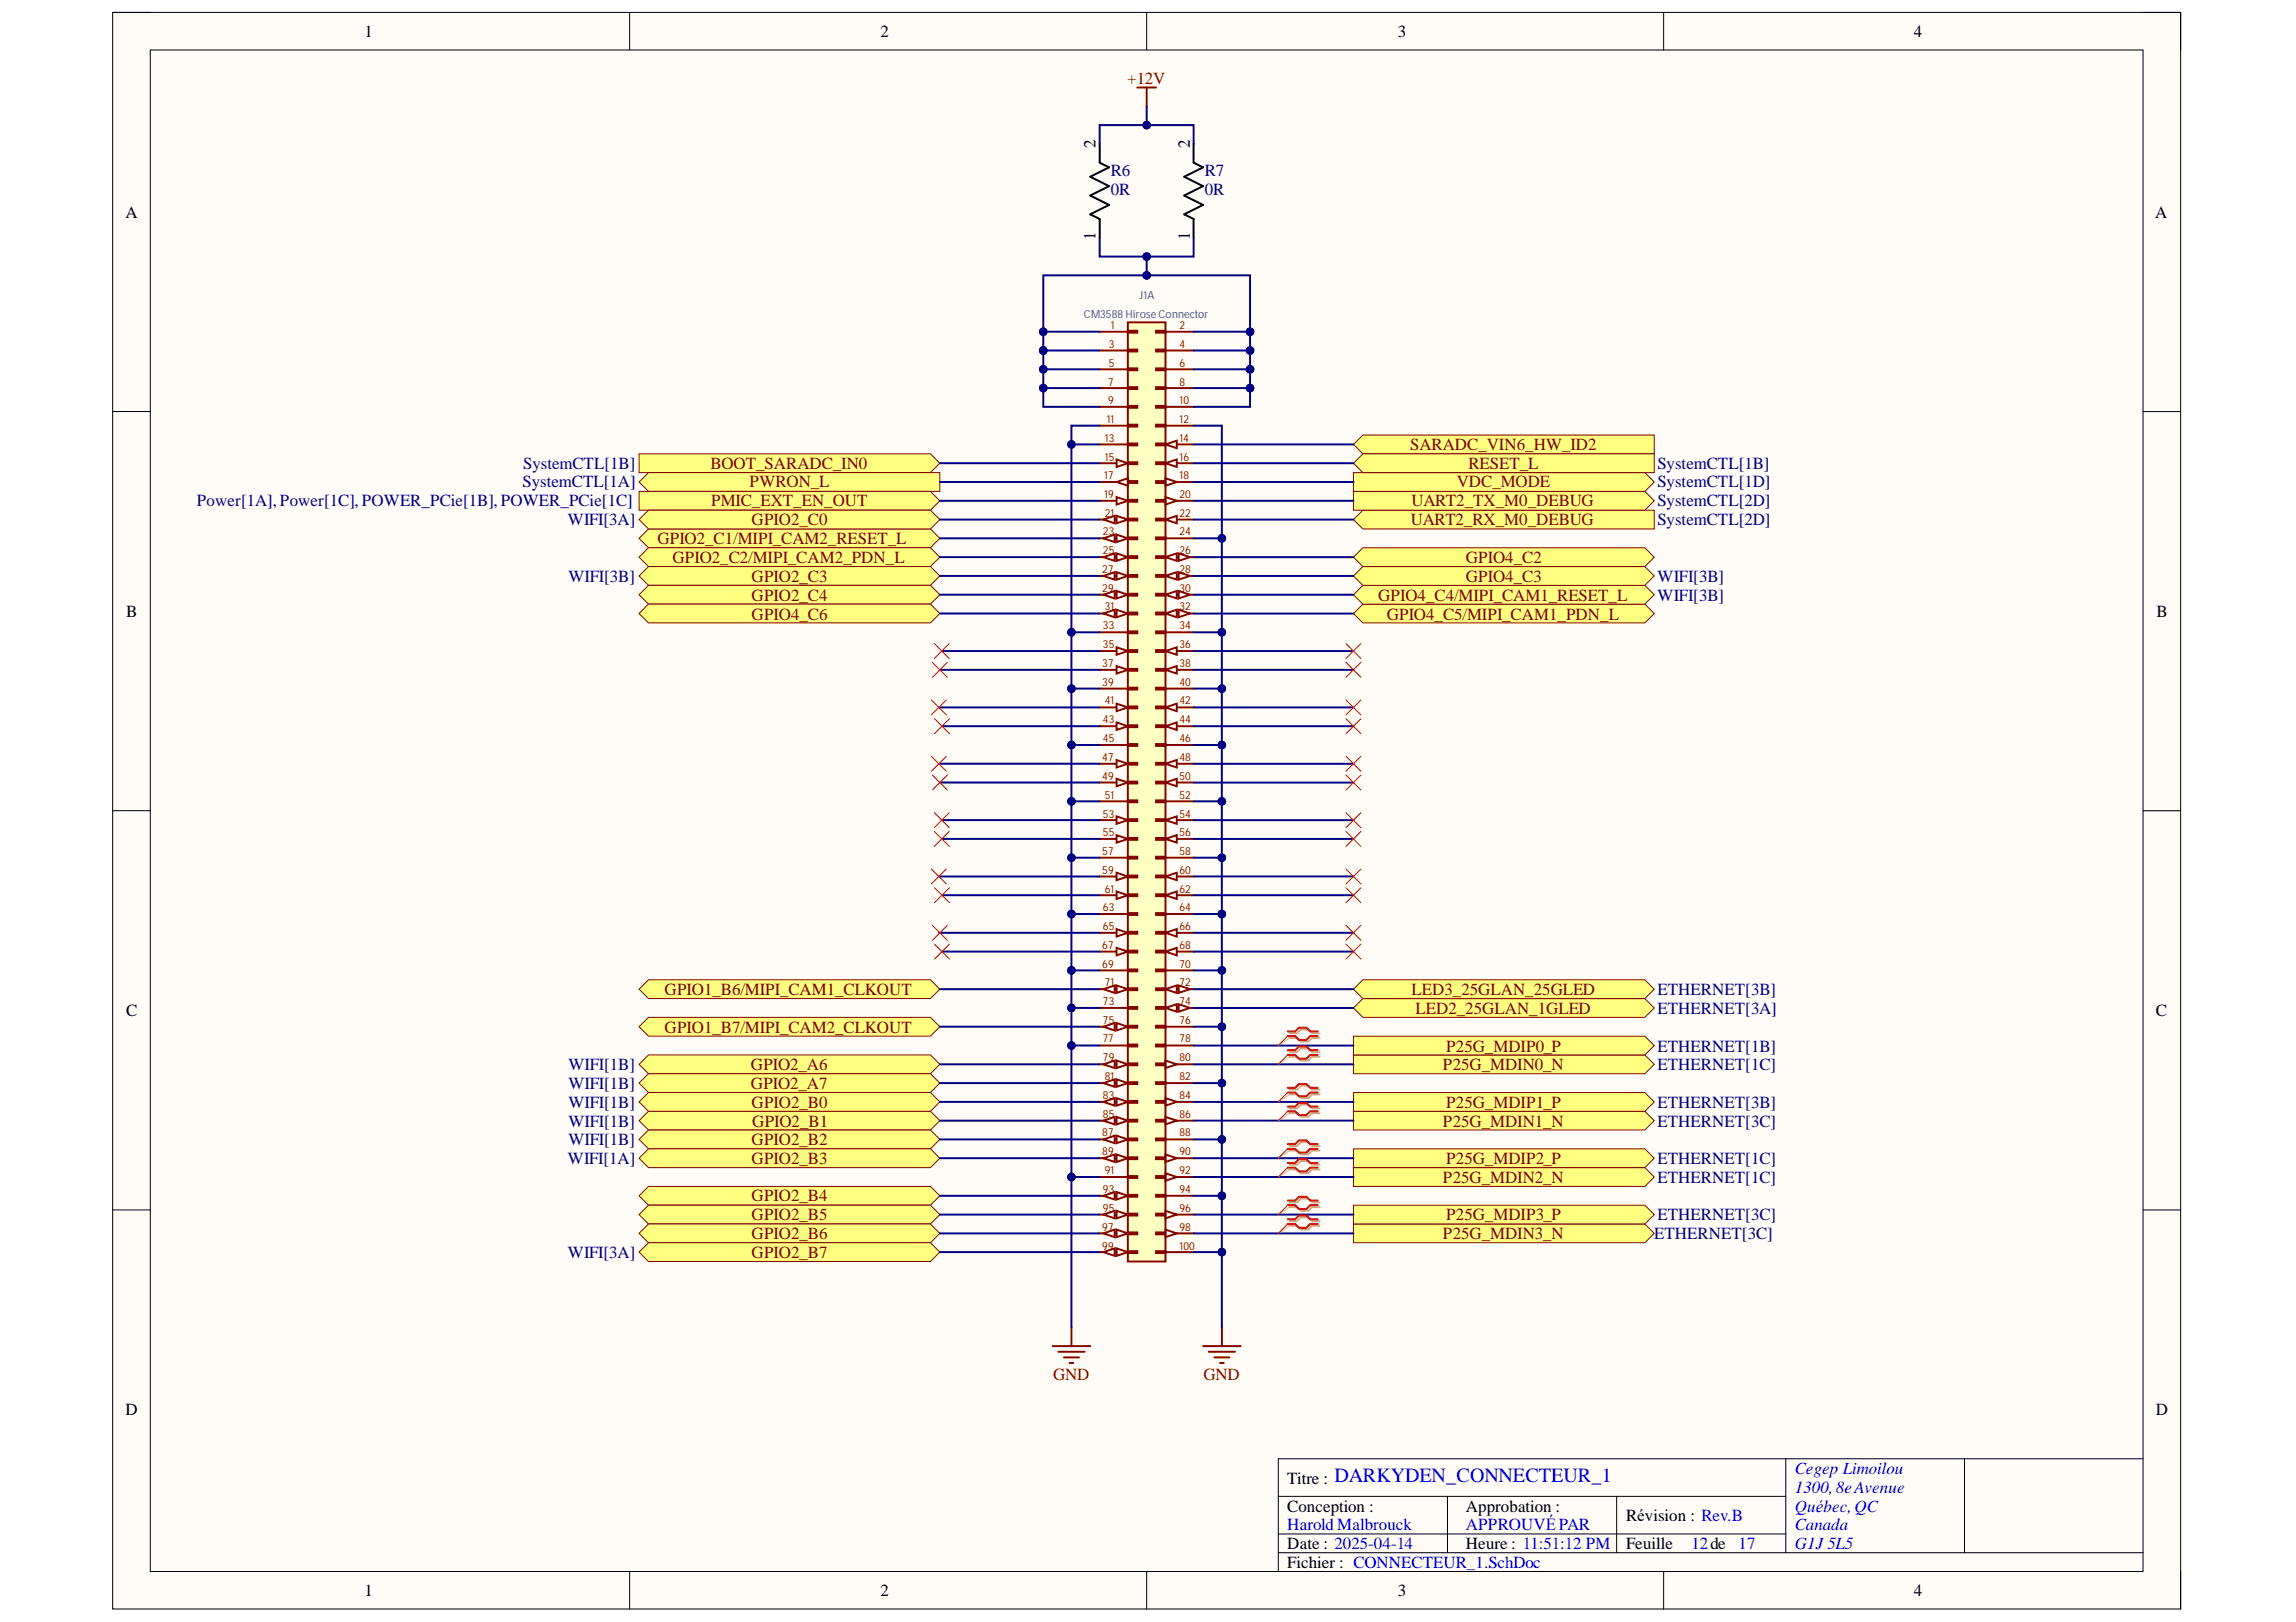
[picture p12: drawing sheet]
<svg xmlns="http://www.w3.org/2000/svg" width="297mm" height="210mm" viewBox="0 0 297 210" stroke-linecap="round" stroke-linejoin="round" font-family="sans-serif">
<defs><g id="words">
<text font-size="2.6" fill="#00f" x="172.6" y="191.8">DARKYDEN_CONNECTEUR_1</text>
<g font-size="2.2">
<text x="47.1" y="4.8">1</text>
<text x="113.9" y="4.8">2</text>
<text x="180.8" y="4.8">3</text>
<text x="247.6" y="4.8">4</text>
<text x="141.7" y="19.1" transform="rotate(-90 141.7 19.1)">2</text>
<text x="153.9" y="19.1" transform="rotate(-90 153.9 19.1)">2</text>
<text x="16.2" y="28.2">A</text>
<text x="278.8" y="28.2">A</text>
<text x="141.7" y="31.1" transform="rotate(-90 141.7 31.1)">1</text>
<text x="153.9" y="31.1" transform="rotate(-90 153.9 31.1)">1</text>
<text x="16.3" y="79.8">B</text>
<text x="279" y="79.8">B</text>
<text x="16.3" y="131.5">C</text>
<text x="278.9" y="131.5">C</text>
<text x="16.2" y="183.1">D</text>
<text x="278.9" y="183.1">D</text>
<text x="166.5" y="192">Titre :</text>
<text x="166.5" y="195.6">Conception :</text>
<text x="189.6" y="195.6">Approbation :</text>
<text x="210.4" y="196.8">Révision : Rev.B</text>
<text x="166.5" y="200.4">Date : 2025-04-14</text>
<text x="166.5" y="202.9">Fichier : CONNECTEUR_1.SchDoc</text>
<text x="189.6" y="200.4">Heure : 11:51:12 PM</text>
<text x="210.4" y="200.4">Feuille</text>
<text x="47.1" y="206.5">1</text>
<text x="113.9" y="206.5">2</text>
<text x="180.8" y="206.5">3</text>
<text x="247.6" y="206.5">4</text>
</g>
<g font-size="2.2" fill="#800000">
<text x="145.8" y="10.8">+12V</text>
<text x="182.5" y="58.3">SARADC_VIN6_HW_ID2</text>
<text x="91.9" y="60.7">BOOT_SARADC_IN0</text>
<text x="92" y="65.5">PMIC_EXT_EN_OUT</text>
<text x="97" y="63.1">PWRON_L</text>
<text x="182.6" y="65.5">UART2_TX_M0_DEBUG</text>
<text x="188.5" y="63.1">VDC_MODE</text>
<text x="190" y="60.7">RESET_L</text>
<text x="85" y="70.4">GPIO2_C1/MIPI_CAM2_RESET_L</text>
<text x="97.2" y="68">GPIO2_C0</text>
<text x="182.5" y="68">UART2_RX_M0_DEBUG</text>
<text x="87" y="72.8">GPIO2_C2/MIPI_CAM2_PDN_L</text>
<text x="97.2" y="75.3">GPIO2_C3</text>
<text x="97.2" y="77.7">GPIO2_C4</text>
<text x="178.3" y="77.7">GPIO4_C4/MIPI_CAM1_RESET_L</text>
<text x="189.6" y="75.3">GPIO4_C3</text>
<text x="189.6" y="72.8">GPIO4_C2</text>
<text x="97.2" y="80.2">GPIO4_C6</text>
<text x="179.4" y="80.2">GPIO4_C5/MIPI_CAM1_PDN_L</text>
<text x="86" y="128.7">GPIO1_B6/MIPI_CAM1_CLKOUT</text>
<text x="182.6" y="128.7">LED3_25GLAN_25GLED</text>
<text x="183.1" y="131.2">LED2_25GLAN_1GLED</text>
<text x="86" y="133.6">GPIO1_B7/MIPI_CAM2_CLKOUT</text>
<text x="187.1" y="136.1">P25G_MDIP0_P</text>
<text x="97.1" y="138.4">GPIO2_A6</text>
<text x="97.1" y="140.9">GPIO2_A7</text>
<text x="97.2" y="143.4">GPIO2_B0</text>
<text x="186.7" y="138.4">P25G_MDIN0_N</text>
<text x="187.1" y="143.4">P25G_MDIP1_P</text>
<text x="97.2" y="148.2">GPIO2_B2</text>
<text x="97.3" y="145.8">GPIO2_B1</text>
<text x="186.7" y="145.8">P25G_MDIN1_N</text>
<text x="97.2" y="150.6">GPIO2_B3</text>
<text x="97.2" y="155.4">GPIO2_B4</text>
<text x="186.7" y="153.1">P25G_MDIN2_N</text>
<text x="187.1" y="150.6">P25G_MDIP2_P</text>
<text x="97.2" y="157.9">GPIO2_B5</text>
<text x="97.2" y="160.4">GPIO2_B6</text>
<text x="186.7" y="160.4">P25G_MDIN3_N</text>
<text x="187.1" y="157.9">P25G_MDIP3_P</text>
<text x="97.2" y="162.8">GPIO2_B7</text>
<text x="136.2" y="178.6">GND</text>
<text x="155.7" y="178.6">GND</text>
</g>
<g font-size="2.2" fill="#000080">
<text x="143.7" y="22.7">R6</text>
<text x="155.9" y="22.7">R7</text>
<text x="143.7" y="25.2">0R</text>
<text x="155.9" y="25.2">0R</text>
<text x="25.5" y="65.5">Power[1A], Power[1C], POWER_PCie[1B], POWER_PCie[1C]</text>
<text x="67.6" y="63.1">SystemCTL[1A]</text>
<text x="67.7" y="60.7">SystemCTL[1B]</text>
<text x="214.4" y="65.5">SystemCTL[2D]</text>
<text x="214.4" y="63.1">SystemCTL[1D]</text>
<text x="214.4" y="60.7">SystemCTL[1B]</text>
<text x="73.5" y="68">WIFI[3A]</text>
<text x="214.4" y="68">SystemCTL[2D]</text>
<text x="73.5" y="75.3">WIFI[3B]</text>
<text x="214.4" y="77.7">WIFI[3B]</text>
<text x="214.4" y="75.3">WIFI[3B]</text>
<text x="214.4" y="131.2">ETHERNET[3A]</text>
<text x="214.4" y="128.7">ETHERNET[3B]</text>
<text x="214.4" y="136.1">ETHERNET[1B]</text>
<text x="73.5" y="138.4">WIFI[1B]</text>
<text x="73.5" y="140.9">WIFI[1B]</text>
<text x="73.5" y="143.4">WIFI[1B]</text>
<text x="214.4" y="143.4">ETHERNET[3B]</text>
<text x="214.4" y="138.4">ETHERNET[1C]</text>
<text x="73.5" y="145.8">WIFI[1B]</text>
<text x="73.5" y="148.2">WIFI[1B]</text>
<text x="214.4" y="145.8">ETHERNET[3C]</text>
<text x="73.5" y="150.6">WIFI[1A]</text>
<text x="214.4" y="153.1">ETHERNET[1C]</text>
<text x="214.4" y="150.6">ETHERNET[1C]</text>
<text x="214" y="160.4">ETHERNET[3C]</text>
<text x="214.4" y="157.9">ETHERNET[3C]</text>
<text x="73.5" y="162.8">WIFI[3A]</text>
</g>
<g font-size="2.2" fill="#00f">
<text x="232.2" y="190.7">Cegep Limoilou</text>
<text x="166.5" y="198">Harold Malbrouck</text>
<text x="189.6" y="198">APPROUVÉPAR</text>
<text x="232.2" y="193.2">1300,8eAvenue</text>
<text x="232.2" y="195.6">Québec,QC</text>
<text x="232.2" y="198">Canada</text>
<text x="218.8" y="200.4">12de</text>
<text x="224.9" y="200.4">17</text>
<text x="232.2" y="200.4">G1J 5L5</text>
</g>
<g font-size="1.4" fill="#008484">
<text x="140.2" y="41.1">CM3588HiroseConnector</text>
<text x="147.4" y="38.6">J1A</text>
</g>
<g font-size="1.4" fill="#840000">
<text x="143.4" y="47.4">5</text>
<text x="143.4" y="45">3</text>
<text x="143.7" y="42.5">1</text>
<text x="152.6" y="47.4">6</text>
<text x="152.6" y="45">4</text>
<text x="152.6" y="42.5">2</text>
<text x="143.4" y="52.3">9</text>
<text x="143.4" y="49.9">7</text>
<text x="152.6" y="52.3">10</text>
<text x="152.6" y="49.9">8</text>
<text x="142.9" y="59.6">15</text>
<text x="142.9" y="57.2">13</text>
<text x="143.2" y="54.7">11</text>
<text x="152.6" y="59.6">16</text>
<text x="152.6" y="57.2">14</text>
<text x="152.6" y="54.7">12</text>
<text x="142.8" y="64.4">19</text>
<text x="142.8" y="62">17</text>
<text x="152.6" y="64.4">20</text>
<text x="152.6" y="62">18</text>
<text x="142.7" y="71.7">25</text>
<text x="142.7" y="69.3">23</text>
<text x="142.9" y="66.9">21</text>
<text x="152.6" y="69.3">24</text>
<text x="152.6" y="71.7">26</text>
<text x="152.6" y="66.9">22</text>
<text x="142.6" y="76.6">29</text>
<text x="142.6" y="74.2">27</text>
<text x="152.6" y="76.6">30</text>
<text x="152.6" y="74.2">28</text>
<text x="142.7" y="83.9">35</text>
<text x="142.7" y="81.4">33</text>
<text x="142.9" y="79">31</text>
<text x="152.6" y="83.9">36</text>
<text x="152.6" y="81.4">34</text>
<text x="152.6" y="79">32</text>
<text x="142.6" y="88.7">39</text>
<text x="142.6" y="86.3">37</text>
<text x="152.6" y="88.7">40</text>
<text x="152.6" y="86.3">38</text>
<text x="142.7" y="93.6">43</text>
<text x="142.9" y="91.2">41</text>
<text x="152.6" y="93.6">44</text>
<text x="152.6" y="91.2">42</text>
<text x="142.6" y="100.9">49</text>
<text x="142.6" y="98.4">47</text>
<text x="142.7" y="96.1">45</text>
<text x="152.6" y="96.1">46</text>
<text x="152.6" y="98.4">48</text>
<text x="152.6" y="100.9">50</text>
<text x="142.7" y="105.8">53</text>
<text x="142.9" y="103.3">51</text>
<text x="152.6" y="103.3">52</text>
<text x="152.6" y="105.8">54</text>
<text x="142.6" y="113.1">59</text>
<text x="142.6" y="110.6">57</text>
<text x="142.7" y="108.2">55</text>
<text x="152.6" y="113.1">60</text>
<text x="152.6" y="110.6">58</text>
<text x="152.6" y="108.2">56</text>
<text x="142.7" y="117.9">63</text>
<text x="142.9" y="115.5">61</text>
<text x="152.6" y="117.9">64</text>
<text x="152.6" y="115.5">62</text>
<text x="142.6" y="125.3">69</text>
<text x="142.6" y="122.8">67</text>
<text x="142.7" y="120.3">65</text>
<text x="152.6" y="125.3">70</text>
<text x="152.6" y="122.8">68</text>
<text x="152.6" y="120.3">66</text>
<text x="142.7" y="130.1">73</text>
<text x="142.9" y="127.6">71</text>
<text x="152.6" y="130.1">74</text>
<text x="152.6" y="127.6">72</text>
<text x="142.7" y="137.3">79</text>
<text x="142.7" y="134.9">77</text>
<text x="142.7" y="132.5">75</text>
<text x="152.6" y="137.3">80</text>
<text x="152.6" y="134.9">78</text>
<text x="152.6" y="132.5">76</text>
<text x="142.7" y="142.3">83</text>
<text x="142.9" y="139.8">81</text>
<text x="152.6" y="142.3">84</text>
<text x="152.6" y="139.8">82</text>
<text x="142.6" y="149.5">89</text>
<text x="142.6" y="147.1">87</text>
<text x="142.7" y="144.6">85</text>
<text x="152.6" y="149.5">90</text>
<text x="152.6" y="147.1">88</text>
<text x="152.6" y="144.6">86</text>
<text x="142.7" y="154.3">93</text>
<text x="142.9" y="152">91</text>
<text x="152.6" y="154.3">94</text>
<text x="152.6" y="152">92</text>
<text x="142.6" y="159.3">97</text>
<text x="142.6" y="161.7">99</text>
<text x="142.7" y="156.8">95</text>
<text x="152.6" y="156.8">96</text>
<text x="152.6" y="159.3">98</text>
<text x="152.6" y="161.7">100</text>
</g>
</g></defs>
<path d="M14.6 1.6h267.5v206.6h-267.5z" fill-rule="evenodd" fill="#fffcf8"/>
<path d="M14.6 1.6h267.5v206.6h-267.5z" fill="none" stroke="#000" stroke-width=".13"/>
<path d="M19.4 6.5h257.9v196.9h-257.9z" fill-rule="evenodd" fill="#fffcf8"/>
<g fill="none" stroke="#000" stroke-width=".13">
<path d="M14.6 1.6h4.8M19.4 6.5h257.9v196.9h-257.9zM81.5 1.6v4.9M148.3 1.6v4.9M215.2 1.6v4.9M277.3 1.6h4.8v4.9M14.6 53.3h4.8M277.3 53.3h4.8M14.6 104.9h4.8M277.3 104.9h4.8M14.6 156.6h4.8M277.3 156.6h4.8"/>
<path d="M165.4 193.6h65.6M165.4 198.5h65.6M187.3 193.6v7.3M209.1 193.6v7.3M231 188.8v12.1M254.1 188.8v12.1M277.3 188.8h-111.9v14.6M81.5 203.4v4.8M148.3 203.4v4.8M165.4 200.9h111.9M215.2 203.4v4.8M282.1 203.4v4.8"/>
</g>
<path d="M150.8 69.7h3.6" fill="none" stroke="#840000" stroke-width=".25"/>
<path d="M145.9 41.7h4.9v121.6h-4.9z" fill-rule="evenodd" fill="#ffffc2"/>
<path d="M145.9 41.7h4.9v121.6h-4.9zM142.3 159.6h3.6" fill="none" stroke="#840000" stroke-width=".25"/>
<path d="M144.5 159.1l1.4 .5-1.4 .5z" fill="#f8fcff"/>
<path d="M144.5 159.1l1.4 .5-1.4 .5z" fill="none" stroke="#840000" stroke-width=".25"/>
<path d="M142.8 159.6l1.4-.5v1z" fill="#f8fcff"/>
<path d="M150.8 94h3.6M142.8 159.6l1.4-.5v1z" fill="none" stroke="#840000" stroke-width=".25"/>
<path d="M150.8 94l1.4-.5v1z" fill="#f8fcff"/>
<path d="M150.8 94l1.4-.5v1zM150.8 91.5h3.6" fill="none" stroke="#840000" stroke-width=".25"/>
<path d="M150.8 91.5l1.4-.4v.9z" fill="#f8fcff"/>
<path d="M150.8 91.5l1.4-.4v.9zM150.8 89.1h3.6M150.8 86.7h3.6" fill="none" stroke="#840000" stroke-width=".25"/>
<path d="M150.8 86.7l1.4-.5v1z" fill="#f8fcff"/>
<path d="M150.8 86.7l1.4-.5v1zM150.8 84.3h3.6" fill="none" stroke="#840000" stroke-width=".25"/>
<path d="M150.8 84.3l1.4-.5v.9z" fill="#f8fcff"/>
<path d="M150.8 79.4h3.6M150.8 84.3l1.4-.5v.9zM150.8 81.8h3.6" fill="none" stroke="#840000" stroke-width=".25"/>
<path d="M150.8 79.4l1.4-.5v1z" fill="#f8fcff"/>
<path d="M150.8 79.4l1.4-.5v1z" fill="none" stroke="#840000" stroke-width=".25"/>
<path d="M152.5 78.9l1.4 .5-1.4 .5z" fill="#f8fcff"/>
<path d="M150.8 77h3.6M152.5 78.9l1.4 .5-1.4 .5z" fill="none" stroke="#840000" stroke-width=".25"/>
<path d="M150.8 77l1.4-.5v.9z" fill="#f8fcff"/>
<path d="M150.8 77l1.4-.5v.9z" fill="none" stroke="#840000" stroke-width=".25"/>
<path d="M152.5 76.5l1.4 .5-1.4 .4z" fill="#f8fcff"/>
<path d="M150.8 74.5h3.6M152.5 76.5l1.4 .5-1.4 .4z" fill="none" stroke="#840000" stroke-width=".25"/>
<path d="M150.8 74.5l1.4-.5v1z" fill="#f8fcff"/>
<path d="M150.8 74.5l1.4-.5v1z" fill="none" stroke="#840000" stroke-width=".25"/>
<path d="M152.5 74l1.4 .5-1.4 .5z" fill="#f8fcff"/>
<path d="M150.8 72.1h3.6M152.5 74l1.4 .5-1.4 .5z" fill="none" stroke="#840000" stroke-width=".25"/>
<path d="M150.8 72.1l1.4-.5v1z" fill="#f8fcff"/>
<path d="M150.8 72.1l1.4-.5v1z" fill="none" stroke="#840000" stroke-width=".25"/>
<path d="M152.5 71.6l1.4 .5-1.4 .5z" fill="#f8fcff"/>
<path d="M150.8 67.2h3.6M152.5 71.6l1.4 .5-1.4 .5z" fill="none" stroke="#840000" stroke-width=".25"/>
<path d="M150.8 67.2l1.4-.4v.9z" fill="#f8fcff"/>
<path d="M150.8 67.2l1.4-.4v.9zM150.8 64.8h3.6" fill="none" stroke="#840000" stroke-width=".25"/>
<path d="M150.8 64.3l1.4 .5-1.4 .5z" fill="#f8fcff"/>
<path d="M150.8 64.3l1.4 .5-1.4 .5zM150.8 62.4h3.6" fill="none" stroke="#840000" stroke-width=".25"/>
<path d="M150.8 61.9l1.4 .5-1.4 .5z" fill="#f8fcff"/>
<path d="M150.8 59.9h3.6M150.8 61.9l1.4 .5-1.4 .5z" fill="none" stroke="#840000" stroke-width=".25"/>
<path d="M150.8 59.9l1.4-.4v.9z" fill="#f8fcff"/>
<path d="M150.8 59.9l1.4-.4v.9zM150.8 57.5h3.6" fill="none" stroke="#840000" stroke-width=".25"/>
<path d="M150.8 57.5l1.4-.5v1z" fill="#f8fcff"/>
<path d="M150.8 57.5l1.4-.5v1zM150.8 55.1h3.6M150.8 52.7h3.6M150.8 50.2h3.6M150.8 47.8h3.6M150.8 45.4h3.6M150.8 42.9h3.6M150.8 96.4h3.6M150.8 98.8h3.6" fill="none" stroke="#840000" stroke-width=".25"/>
<path d="M150.8 98.8l1.4-.5v1z" fill="#f8fcff"/>
<path d="M150.8 98.8l1.4-.5v1zM150.8 103.7h3.6M150.8 154.7h3.6M150.8 152.3h3.6" fill="none" stroke="#840000" stroke-width=".25"/>
<path d="M150.8 151.8l1.4 .5-1.4 .5z" fill="#f8fcff"/>
<path d="M150.8 151.8l1.4 .5-1.4 .5zM150.8 149.9h3.6" fill="none" stroke="#840000" stroke-width=".25"/>
<path d="M150.8 149.4l1.4 .5-1.4 .5z" fill="#f8fcff"/>
<path d="M150.8 149.4l1.4 .5-1.4 .5zM150.8 147.5h3.6M150.8 145h3.6" fill="none" stroke="#840000" stroke-width=".25"/>
<path d="M150.8 144.5l1.4 .5-1.4 .5z" fill="#f8fcff"/>
<path d="M150.8 144.5l1.4 .5-1.4 .5zM150.8 142.6h3.6" fill="none" stroke="#840000" stroke-width=".25"/>
<path d="M150.8 142.1l1.4 .5-1.4 .5z" fill="#f8fcff"/>
<path d="M150.8 137.7h3.6M150.8 142.1l1.4 .5-1.4 .5zM150.8 140.2h3.6" fill="none" stroke="#840000" stroke-width=".25"/>
<path d="M150.8 137.2l1.4 .5-1.4 .5z" fill="#f8fcff"/>
<path d="M150.8 137.2l1.4 .5-1.4 .5zM150.8 135.3h3.6M150.8 132.9h3.6M150.8 130.4h3.6" fill="none" stroke="#840000" stroke-width=".25"/>
<path d="M150.8 130.4l1.4-.4v.9z" fill="#f8fcff"/>
<path d="M150.8 130.4l1.4-.4v.9z" fill="none" stroke="#840000" stroke-width=".25"/>
<path d="M152.5 130l1.4 .4-1.4 .5z" fill="#f8fcff"/>
<path d="M150.8 128h3.6M152.5 130l1.4 .4-1.4 .5z" fill="none" stroke="#840000" stroke-width=".25"/>
<path d="M150.8 128l1.4-.5v1z" fill="#f8fcff"/>
<path d="M150.8 128l1.4-.5v1z" fill="none" stroke="#840000" stroke-width=".25"/>
<path d="M152.5 127.5l1.4 .5-1.4 .5z" fill="#f8fcff"/>
<path d="M150.8 125.6h3.6M150.8 123.1h3.6M152.5 127.5l1.4 .5-1.4 .5z" fill="none" stroke="#840000" stroke-width=".25"/>
<path d="M150.8 123.1l1.4-.4v.9z" fill="#f8fcff"/>
<path d="M150.8 123.1l1.4-.4v.9zM150.8 120.7h3.6" fill="none" stroke="#840000" stroke-width=".25"/>
<path d="M150.8 120.7l1.4-.5v1z" fill="#f8fcff"/>
<path d="M150.8 118.3h3.6M150.8 115.9h3.6M150.8 120.7l1.4-.5v1z" fill="none" stroke="#840000" stroke-width=".25"/>
<path d="M150.8 115.9l1.4-.5v.9z" fill="#f8fcff"/>
<path d="M150.8 115.9l1.4-.5v.9zM150.8 113.4h3.6" fill="none" stroke="#840000" stroke-width=".25"/>
<path d="M150.8 113.4l1.4-.5v1z" fill="#f8fcff"/>
<path d="M150.8 113.4l1.4-.5v1zM150.8 111h3.6M150.8 108.6h3.6" fill="none" stroke="#840000" stroke-width=".25"/>
<path d="M150.8 108.6l1.4-.5v.9z" fill="#f8fcff"/>
<path d="M150.8 108.6l1.4-.5v.9zM150.8 106.1h3.6" fill="none" stroke="#840000" stroke-width=".25"/>
<path d="M150.8 106.1l1.4-.5v1z" fill="#f8fcff"/>
<path d="M150.8 106.1l1.4-.5v1zM150.8 101.3h3.6" fill="none" stroke="#840000" stroke-width=".25"/>
<path d="M150.8 101.3l1.4-.5v1z" fill="#f8fcff"/>
<path d="M150.8 101.3l1.4-.5v1zM150.8 157.2h3.6" fill="none" stroke="#840000" stroke-width=".25"/>
<path d="M150.8 156.7l1.4 .5-1.4 .5z" fill="#f8fcff"/>
<path d="M150.8 156.7l1.4 .5-1.4 .5zM142.3 162h3.6" fill="none" stroke="#840000" stroke-width=".25"/>
<path d="M144.5 161.6l1.4 .4-1.4 .5z" fill="#f8fcff"/>
<path d="M144.5 161.6l1.4 .4-1.4 .5z" fill="none" stroke="#840000" stroke-width=".25"/>
<path d="M142.8 162l1.4-.4v.9z" fill="#f8fcff"/>
<path d="M142.3 154.7h3.6M142.8 162l1.4-.4v.9z" fill="none" stroke="#840000" stroke-width=".25"/>
<path d="M144.5 154.3l1.4 .4-1.4 .5z" fill="#f8fcff"/>
<path d="M144.5 154.3l1.4 .4-1.4 .5z" fill="none" stroke="#840000" stroke-width=".25"/>
<path d="M142.8 154.7l1.4-.4v.9z" fill="#f8fcff"/>
<path d="M142.3 91.5h3.6M142.8 154.7l1.4-.4v.9z" fill="none" stroke="#840000" stroke-width=".25"/>
<path d="M144.5 91.1l1.4 .4-1.4 .5z" fill="#f8fcff"/>
<path d="M142.3 89.1h3.6M142.3 86.7h3.6M144.5 91.1l1.4 .4-1.4 .5z" fill="none" stroke="#840000" stroke-width=".25"/>
<path d="M144.5 86.2l1.4 .5-1.4 .5z" fill="#f8fcff"/>
<path d="M142.3 84.3h3.6M144.5 86.2l1.4 .5-1.4 .5z" fill="none" stroke="#840000" stroke-width=".25"/>
<path d="M144.5 83.8l1.4 .5-1.4 .4z" fill="#f8fcff"/>
<path d="M142.3 79.4h3.6M142.3 81.8h3.6M144.5 83.8l1.4 .5-1.4 .4z" fill="none" stroke="#840000" stroke-width=".25"/>
<path d="M144.5 78.9l1.4 .5-1.4 .5z" fill="#f8fcff"/>
<path d="M144.5 78.9l1.4 .5-1.4 .5z" fill="none" stroke="#840000" stroke-width=".25"/>
<path d="M142.8 79.4l1.4-.5v1z" fill="#f8fcff"/>
<path d="M142.3 77h3.6M142.8 79.4l1.4-.5v1z" fill="none" stroke="#840000" stroke-width=".25"/>
<path d="M144.5 76.5l1.4 .5-1.4 .4z" fill="#f8fcff"/>
<path d="M144.5 76.5l1.4 .5-1.4 .4z" fill="none" stroke="#840000" stroke-width=".25"/>
<path d="M142.8 77l1.4-.5v.9z" fill="#f8fcff"/>
<path d="M142.3 74.5h3.6M142.8 77l1.4-.5v.9z" fill="none" stroke="#840000" stroke-width=".25"/>
<path d="M144.5 74l1.4 .5-1.4 .5z" fill="#f8fcff"/>
<path d="M144.5 74l1.4 .5-1.4 .5z" fill="none" stroke="#840000" stroke-width=".25"/>
<path d="M142.8 74.5l1.4-.5v1z" fill="#f8fcff"/>
<path d="M142.3 72.1h3.6M142.8 74.5l1.4-.5v1z" fill="none" stroke="#840000" stroke-width=".25"/>
<path d="M144.5 71.6l1.4 .5-1.4 .5z" fill="#f8fcff"/>
<path d="M144.5 71.6l1.4 .5-1.4 .5z" fill="none" stroke="#840000" stroke-width=".25"/>
<path d="M142.8 72.1l1.4-.5v1z" fill="#f8fcff"/>
<path d="M142.3 69.7h3.6M142.8 72.1l1.4-.5v1z" fill="none" stroke="#840000" stroke-width=".25"/>
<path d="M144.5 69.2l1.4 .5-1.4 .5z" fill="#f8fcff"/>
<path d="M144.5 69.2l1.4 .5-1.4 .5z" fill="none" stroke="#840000" stroke-width=".25"/>
<path d="M142.8 69.7l1.4-.5v1z" fill="#f8fcff"/>
<path d="M142.3 67.2h3.6M142.8 69.7l1.4-.5v1z" fill="none" stroke="#840000" stroke-width=".25"/>
<path d="M144.5 66.8l1.4 .4-1.4 .5z" fill="#f8fcff"/>
<path d="M144.5 66.8l1.4 .4-1.4 .5z" fill="none" stroke="#840000" stroke-width=".25"/>
<path d="M142.8 67.2l1.4-.4v.9z" fill="#f8fcff"/>
<path d="M142.3 64.8h3.6M142.8 67.2l1.4-.4v.9z" fill="none" stroke="#840000" stroke-width=".25"/>
<path d="M144.5 64.3l1.4 .5-1.4 .5z" fill="#f8fcff"/>
<path d="M142.3 62.4h3.6M144.5 64.3l1.4 .5-1.4 .5z" fill="none" stroke="#840000" stroke-width=".25"/>
<path d="M144.5 62.4l1.4-.5v1z" fill="#f8fcff"/>
<path d="M142.3 59.9h3.6M144.5 62.4l1.4-.5v1z" fill="none" stroke="#840000" stroke-width=".25"/>
<path d="M144.5 59.5l1.4 .4-1.4 .5z" fill="#f8fcff"/>
<path d="M142.3 57.5h3.6M142.3 55.1h3.6M142.3 52.7h3.6M142.3 50.2h3.6M142.3 47.8h3.6M142.3 45.4h3.6M142.3 42.9h3.6M144.5 59.5l1.4 .4-1.4 .5zM142.3 94h3.6" fill="none" stroke="#840000" stroke-width=".25"/>
<path d="M144.5 93.5l1.4 .5-1.4 .5z" fill="#f8fcff"/>
<path d="M144.5 93.5l1.4 .5-1.4 .5zM142.3 157.2h3.6" fill="none" stroke="#840000" stroke-width=".25"/>
<path d="M144.5 156.7l1.4 .5-1.4 .5z" fill="#f8fcff"/>
<path d="M144.5 156.7l1.4 .5-1.4 .5z" fill="none" stroke="#840000" stroke-width=".25"/>
<path d="M142.8 157.2l1.4-.5v1z" fill="#f8fcff"/>
<path d="M142.3 96.4h3.6M142.3 101.3h3.6M142.8 157.2l1.4-.5v1z" fill="none" stroke="#840000" stroke-width=".25"/>
<path d="M144.5 100.8l1.4 .5-1.4 .5z" fill="#f8fcff"/>
<path d="M144.5 100.8l1.4 .5-1.4 .5zM142.3 152.3h3.6M142.3 149.9h3.6" fill="none" stroke="#840000" stroke-width=".25"/>
<path d="M144.5 149.4l1.4 .5-1.4 .5z" fill="#f8fcff"/>
<path d="M144.5 149.4l1.4 .5-1.4 .5z" fill="none" stroke="#840000" stroke-width=".25"/>
<path d="M142.8 149.9l1.4-.5v1z" fill="#f8fcff"/>
<path d="M142.3 147.5h3.6M142.8 149.9l1.4-.5v1z" fill="none" stroke="#840000" stroke-width=".25"/>
<path d="M144.5 147l1.4 .5-1.4 .4z" fill="#f8fcff"/>
<path d="M144.5 147l1.4 .5-1.4 .4z" fill="none" stroke="#840000" stroke-width=".25"/>
<path d="M142.8 147.5l1.4-.5v.9z" fill="#f8fcff"/>
<path d="M142.3 145h3.6M142.8 147.5l1.4-.5v.9z" fill="none" stroke="#840000" stroke-width=".25"/>
<path d="M144.5 144.5l1.4 .5-1.4 .5z" fill="#f8fcff"/>
<path d="M144.5 144.5l1.4 .5-1.4 .5z" fill="none" stroke="#840000" stroke-width=".25"/>
<path d="M142.8 145l1.4-.5v1z" fill="#f8fcff"/>
<path d="M142.3 142.6h3.6M142.8 145l1.4-.5v1z" fill="none" stroke="#840000" stroke-width=".25"/>
<path d="M144.5 142.1l1.4 .5-1.4 .5z" fill="#f8fcff"/>
<path d="M144.5 142.1l1.4 .5-1.4 .5z" fill="none" stroke="#840000" stroke-width=".25"/>
<path d="M142.8 142.6l1.4-.5v1z" fill="#f8fcff"/>
<path d="M142.3 140.2h3.6M142.8 142.6l1.4-.5v1z" fill="none" stroke="#840000" stroke-width=".25"/>
<path d="M144.5 139.7l1.4 .5-1.4 .4z" fill="#f8fcff"/>
<path d="M144.5 139.7l1.4 .5-1.4 .4z" fill="none" stroke="#840000" stroke-width=".25"/>
<path d="M142.8 140.2l1.4-.5v.9z" fill="#f8fcff"/>
<path d="M142.3 137.7h3.6M142.8 140.2l1.4-.5v.9z" fill="none" stroke="#840000" stroke-width=".25"/>
<path d="M144.5 137.2l1.4 .5-1.4 .5z" fill="#f8fcff"/>
<path d="M144.5 137.2l1.4 .5-1.4 .5z" fill="none" stroke="#840000" stroke-width=".25"/>
<path d="M142.8 137.7l1.4-.5v1z" fill="#f8fcff"/>
<path d="M142.3 135.3h3.6M142.3 132.9h3.6M142.8 137.7l1.4-.5v1z" fill="none" stroke="#840000" stroke-width=".25"/>
<path d="M144.5 132.4l1.4 .5-1.4 .5z" fill="#f8fcff"/>
<path d="M144.5 132.4l1.4 .5-1.4 .5z" fill="none" stroke="#840000" stroke-width=".25"/>
<path d="M142.8 132.9l1.4-.5v1z" fill="#f8fcff"/>
<path d="M142.3 130.4h3.6M142.3 128h3.6M142.8 132.9l1.4-.5v1z" fill="none" stroke="#840000" stroke-width=".25"/>
<path d="M144.5 127.5l1.4 .5-1.4 .5z" fill="#f8fcff"/>
<path d="M144.5 127.5l1.4 .5-1.4 .5z" fill="none" stroke="#840000" stroke-width=".25"/>
<path d="M142.8 128l1.4-.5v1z" fill="#f8fcff"/>
<path d="M142.3 125.6h3.6M142.3 123.1h3.6M142.8 128l1.4-.5v1z" fill="none" stroke="#840000" stroke-width=".25"/>
<path d="M144.5 122.7l1.4 .4-1.4 .5z" fill="#f8fcff"/>
<path d="M142.3 120.7h3.6M144.5 122.7l1.4 .4-1.4 .5z" fill="none" stroke="#840000" stroke-width=".25"/>
<path d="M144.5 120.2l1.4 .5-1.4 .5z" fill="#f8fcff"/>
<path d="M142.3 118.3h3.6M142.3 115.9h3.6M144.5 120.2l1.4 .5-1.4 .5z" fill="none" stroke="#840000" stroke-width=".25"/>
<path d="M144.5 115.4l1.4 .5-1.4 .4z" fill="#f8fcff"/>
<path d="M142.3 113.4h3.6M144.5 115.4l1.4 .5-1.4 .4z" fill="none" stroke="#840000" stroke-width=".25"/>
<path d="M144.5 112.9l1.4 .5-1.4 .5z" fill="#f8fcff"/>
<path d="M142.3 111h3.6M142.3 108.6h3.6M144.5 112.9l1.4 .5-1.4 .5z" fill="none" stroke="#840000" stroke-width=".25"/>
<path d="M144.5 108.1l1.4 .5-1.4 .4z" fill="#f8fcff"/>
<path d="M142.3 106.1h3.6M144.5 108.1l1.4 .5-1.4 .4z" fill="none" stroke="#840000" stroke-width=".25"/>
<path d="M144.5 105.6l1.4 .5-1.4 .5z" fill="#f8fcff"/>
<path d="M142.3 98.8h3.6M142.3 103.7h3.6M144.5 105.6l1.4 .5-1.4 .5z" fill="none" stroke="#840000" stroke-width=".25"/>
<path d="M144.5 98.3l1.4 .5-1.4 .5z" fill="#f8fcff"/>
<path d="M144.5 98.3l1.4 .5-1.4 .5zM150.8 159.6h3.6" fill="none" stroke="#840000" stroke-width=".25"/>
<path d="M150.8 159.1l1.4 .5-1.4 .5z" fill="#f8fcff"/>
<g fill="none" stroke="#840000" stroke-width=".25">
<path d="M145.9 42.8h1.2v.3h-1.2zM145.9 45.2h1.2v.3h-1.2zM145.9 47.7h1.2v.2h-1.2zM145.9 50.1h1.2v.2h-1.2zM145.9 52.5h1.2v.3h-1.2zM145.9 55h1.2v.2h-1.2zM145.9 57.4h1.2v.2h-1.2zM145.9 59.8h1.2v.3h-1.2zM149.6 42.8h1.2v.3h-1.2zM149.6 45.2h1.2v.3h-1.2zM149.6 47.7h1.2v.2h-1.2zM149.6 50.1h1.2v.2h-1.2z"/>
<path d="M149.6 52.5h1.2v.3h-1.2zM149.6 55h1.2v.2h-1.2zM149.6 57.4h1.2v.2h-1.2zM149.6 59.8h1.2v.3h-1.2zM145.9 62.3h1.2v.2h-1.2zM145.9 64.7h1.2v.2h-1.2zM145.9 67.1h1.2v.3h-1.2zM145.9 69.5h1.2v.3h-1.2zM145.9 72h1.2v.2h-1.2zM145.9 74.4h1.2v.3h-1.2zM145.9 76.8h1.2v.3h-1.2zM145.9 79.3h1.2v.2h-1.2z"/>
<path d="M149.6 62.3h1.2v.2h-1.2zM149.6 64.7h1.2v.2h-1.2zM149.6 67.1h1.2v.3h-1.2zM149.6 72h1.2v.2h-1.2zM149.6 74.4h1.2v.3h-1.2zM149.6 76.8h1.2v.3h-1.2zM149.6 79.3h1.2v.2h-1.2zM149.6 69.5h1.2v.3h-1.2zM145.9 98.7h1.2v.3h-1.2zM145.9 93.9h1.2v.2h-1.2zM145.9 81.7h1.2v.2h-1.2zM145.9 84.1h1.2v.3h-1.2z"/>
<path d="M145.9 86.6h1.2v.2h-1.2zM145.9 89h1.2v.2h-1.2zM145.9 91.4h1.2v.3h-1.2zM145.9 96.3h1.2v.2h-1.2zM149.6 98.7h1.2v.3h-1.2zM149.6 96.3h1.2v.2h-1.2zM149.6 81.7h1.2v.2h-1.2zM149.6 84.1h1.2v.3h-1.2zM149.6 86.6h1.2v.2h-1.2zM149.6 89h1.2v.2h-1.2zM149.6 91.4h1.2v.3h-1.2zM149.6 93.9h1.2v.2h-1.2z"/>
<path d="M145.9 103.6h1.2v.2h-1.2zM145.9 106h1.2v.3h-1.2zM145.9 108.4h1.2v.3h-1.2zM145.9 110.9h1.2v.2h-1.2zM145.9 113.3h1.2v.2h-1.2zM145.9 115.7h1.2v.3h-1.2zM145.9 118.2h1.2v.2h-1.2zM145.9 101.1h1.2v.3h-1.2zM149.6 106h1.2v.3h-1.2zM149.6 108.4h1.2v.3h-1.2zM149.6 110.9h1.2v.2h-1.2zM149.6 113.3h1.2v.2h-1.2z"/>
<path d="M149.6 115.7h1.2v.3h-1.2zM149.6 118.2h1.2v.2h-1.2zM149.6 103.6h1.2v.2h-1.2zM149.6 101.1h1.2v.3h-1.2zM145.9 120.6h1.2v.2h-1.2zM145.9 123h1.2v.3h-1.2zM145.9 125.5h1.2v.2h-1.2zM145.9 127.9h1.2v.2h-1.2zM145.9 130.3h1.2v.3h-1.2zM145.9 132.7h1.2v.3h-1.2zM145.9 135.2h1.2v.2h-1.2zM145.9 137.6h1.2v.3h-1.2z"/>
<path d="M149.6 120.6h1.2v.2h-1.2zM149.6 123h1.2v.3h-1.2zM149.6 125.5h1.2v.2h-1.2zM149.6 127.9h1.2v.2h-1.2zM149.6 130.3h1.2v.3h-1.2zM149.6 132.7h1.2v.3h-1.2zM149.6 135.2h1.2v.2h-1.2zM149.6 137.6h1.2v.3h-1.2zM145.9 140h1.2v.3h-1.2zM145.9 142.5h1.2v.2h-1.2zM145.9 144.9h1.2v.2h-1.2zM145.9 147.3h1.2v.3h-1.2z"/>
<path d="M145.9 149.8h1.2v.2h-1.2zM145.9 152.2h1.2v.2h-1.2zM145.9 154.6h1.2v.3h-1.2zM145.9 157.1h1.2v.2h-1.2zM145.9 159.5h1.2v.2h-1.2zM149.6 157.1h1.2v.2h-1.2zM149.6 140h1.2v.3h-1.2zM149.6 142.5h1.2v.2h-1.2zM149.6 144.9h1.2v.2h-1.2zM149.6 147.3h1.2v.3h-1.2zM149.6 149.8h1.2v.2h-1.2zM149.6 152.2h1.2v.2h-1.2z"/>
<path d="M149.6 154.6h1.2v.3h-1.2zM149.6 159.5h1.2v.2h-1.2zM150.8 159.1l1.4 .5-1.4 .5zM145.9 161.9h1.2v.3h-1.2zM149.6 161.9h1.2v.3h-1.2zM150.8 162h3.6"/>
</g>
<path d="M136.2 174.2h4.8M136.9 174.9h3.4M137.6 175.7h2M138.4 176.4h.5M138.6 171.8v2.4M155.6 174.2h4.9M156.4 174.9h3.4M157.1 175.7h2M157.8 176.4h.5M158.1 171.8v2.4" fill="none" stroke="#800000" stroke-width=".25"/>
<path d="M142.3 18.6v2.4l1.2 .7-2.5 1.2 2.5 1.2-2.5 1.2 2.5 1.2-2.5 1.2 1.3 .6v2.5M154.4 18.6v2.4l1.2 .7-2.4 1.2 2.4 1.2-2.4 1.2 2.4 1.2-2.4 1.2 1.2 .6v2.5" fill="none" stroke="#000" stroke-width=".25"/>
<path d="M82.7 58.7h37.7l1.2 1.2-1.2 1.3h-37.7z" fill-rule="evenodd" fill="#ffff80"/>
<path d="M82.7 58.7h37.7l1.2 1.2-1.2 1.3h-37.7z" fill="none" stroke="#800000" stroke-width=".13"/>
<path d="M82.7 62.4l1.2-1.2h37.7v2.4h-37.7z" fill-rule="evenodd" fill="#ffff80"/>
<path d="M82.7 62.4l1.2-1.2h37.7v2.4h-37.7z" fill="none" stroke="#800000" stroke-width=".13"/>
<path d="M82.7 63.6h37.7l1.2 1.2-1.2 1.2h-37.7z" fill-rule="evenodd" fill="#ffff80"/>
<path d="M82.7 63.6h37.7l1.2 1.2-1.2 1.2h-37.7z" fill="none" stroke="#800000" stroke-width=".13"/>
<path d="M82.7 69.7l1.2-1.2h36.5l1.2 1.2-1.2 1.2h-36.5z" fill-rule="evenodd" fill="#ffff80"/>
<path d="M82.7 69.7l1.2-1.2h36.5l1.2 1.2-1.2 1.2h-36.5z" fill="none" stroke="#800000" stroke-width=".13"/>
<path d="M82.7 67.2l1.2-1.2h36.5l1.2 1.2-1.2 1.3h-36.5z" fill-rule="evenodd" fill="#ffff80"/>
<path d="M82.7 67.2l1.2-1.2h36.5l1.2 1.2-1.2 1.3h-36.5z" fill="none" stroke="#800000" stroke-width=".13"/>
<path d="M82.7 72.1l1.2-1.2h36.5l1.2 1.2-1.2 1.2h-36.5z" fill-rule="evenodd" fill="#ffff80"/>
<path d="M82.7 72.1l1.2-1.2h36.5l1.2 1.2-1.2 1.2h-36.5z" fill="none" stroke="#800000" stroke-width=".13"/>
<path d="M82.7 74.5l1.2-1.2h36.5l1.2 1.2-1.2 1.2h-36.5z" fill-rule="evenodd" fill="#ffff80"/>
<path d="M82.7 74.5l1.2-1.2h36.5l1.2 1.2-1.2 1.2h-36.5z" fill="none" stroke="#800000" stroke-width=".13"/>
<path d="M82.7 77l1.2-1.3h36.5l1.2 1.3-1.2 1.2h-36.5z" fill-rule="evenodd" fill="#ffff80"/>
<path d="M82.7 77l1.2-1.3h36.5l1.2 1.3-1.2 1.2h-36.5z" fill="none" stroke="#800000" stroke-width=".13"/>
<path d="M82.7 79.4l1.2-1.2h36.5l1.2 1.2-1.2 1.2h-36.5z" fill-rule="evenodd" fill="#ffff80"/>
<path d="M82.7 79.4l1.2-1.2h36.5l1.2 1.2-1.2 1.2h-36.5z" fill="none" stroke="#800000" stroke-width=".13"/>
<path d="M82.7 128l1.2-1.2h36.5l1.2 1.2-1.2 1.2h-36.5z" fill-rule="evenodd" fill="#ffff80"/>
<path d="M82.7 128l1.2-1.2h36.5l1.2 1.2-1.2 1.2h-36.5z" fill="none" stroke="#800000" stroke-width=".13"/>
<path d="M82.7 132.9l1.2-1.2h36.5l1.2 1.2-1.2 1.2h-36.5z" fill-rule="evenodd" fill="#ffff80"/>
<path d="M82.7 132.9l1.2-1.2h36.5l1.2 1.2-1.2 1.2h-36.5z" fill="none" stroke="#800000" stroke-width=".13"/>
<path d="M82.7 137.7l1.2-1.2h36.5l1.2 1.2-1.2 1.2h-36.5z" fill-rule="evenodd" fill="#ffff80"/>
<path d="M82.7 137.7l1.2-1.2h36.5l1.2 1.2-1.2 1.2h-36.5z" fill="none" stroke="#800000" stroke-width=".13"/>
<path d="M82.7 140.2l1.2-1.3h36.5l1.2 1.3-1.2 1.2h-36.5z" fill-rule="evenodd" fill="#ffff80"/>
<path d="M82.7 140.2l1.2-1.3h36.5l1.2 1.3-1.2 1.2h-36.5z" fill="none" stroke="#800000" stroke-width=".13"/>
<path d="M82.7 145l1.2-1.2h36.5l1.2 1.2-1.2 1.2h-36.5z" fill-rule="evenodd" fill="#ffff80"/>
<path d="M82.7 145l1.2-1.2h36.5l1.2 1.2-1.2 1.2h-36.5z" fill="none" stroke="#800000" stroke-width=".13"/>
<path d="M82.7 142.6l1.2-1.2h36.5l1.2 1.2-1.2 1.2h-36.5z" fill-rule="evenodd" fill="#ffff80"/>
<path d="M82.7 142.6l1.2-1.2h36.5l1.2 1.2-1.2 1.2h-36.5z" fill="none" stroke="#800000" stroke-width=".13"/>
<path d="M82.7 147.5l1.2-1.3h36.5l1.2 1.3-1.2 1.2h-36.5z" fill-rule="evenodd" fill="#ffff80"/>
<path d="M82.7 147.5l1.2-1.3h36.5l1.2 1.3-1.2 1.2h-36.5z" fill="none" stroke="#800000" stroke-width=".13"/>
<path d="M82.7 149.9l1.2-1.2h36.5l1.2 1.2-1.2 1.2h-36.5z" fill-rule="evenodd" fill="#ffff80"/>
<path d="M82.7 149.9l1.2-1.2h36.5l1.2 1.2-1.2 1.2h-36.5z" fill="none" stroke="#800000" stroke-width=".13"/>
<path d="M82.7 154.7l1.2-1.2h36.5l1.2 1.2-1.2 1.3h-36.5z" fill-rule="evenodd" fill="#ffff80"/>
<path d="M82.7 154.7l1.2-1.2h36.5l1.2 1.2-1.2 1.3h-36.5z" fill="none" stroke="#800000" stroke-width=".13"/>
<path d="M82.7 157.2l1.2-1.2h36.5l1.2 1.2-1.2 1.2h-36.5z" fill-rule="evenodd" fill="#ffff80"/>
<path d="M82.7 157.2l1.2-1.2h36.5l1.2 1.2-1.2 1.2h-36.5z" fill="none" stroke="#800000" stroke-width=".13"/>
<path d="M82.7 159.6l1.2-1.2h36.5l1.2 1.2-1.2 1.2h-36.5z" fill-rule="evenodd" fill="#ffff80"/>
<path d="M82.7 159.6l1.2-1.2h36.5l1.2 1.2-1.2 1.2h-36.5z" fill="none" stroke="#800000" stroke-width=".13"/>
<path d="M82.7 162l1.2-1.2h36.5l1.2 1.2-1.2 1.3h-36.5z" fill-rule="evenodd" fill="#ffff80"/>
<path d="M82.7 162l1.2-1.2h36.5l1.2 1.2-1.2 1.3h-36.5z" fill="none" stroke="#800000" stroke-width=".13"/>
<path d="M175.1 158.4h37.7l1.2 1.2-1.2 1.2h-37.7z" fill-rule="evenodd" fill="#ffff80"/>
<path d="M175.1 158.4h37.7l1.2 1.2-1.2 1.2h-37.7z" fill="none" stroke="#800000" stroke-width=".13"/>
<path d="M175.1 156h37.7l1.2 1.2-1.2 1.2h-37.7z" fill-rule="evenodd" fill="#ffff80"/>
<path d="M175.1 156h37.7l1.2 1.2-1.2 1.2h-37.7z" fill="none" stroke="#800000" stroke-width=".13"/>
<path d="M175.1 151.1h37.7l1.2 1.2-1.2 1.2h-37.7z" fill-rule="evenodd" fill="#ffff80"/>
<path d="M175.1 151.1h37.7l1.2 1.2-1.2 1.2h-37.7z" fill="none" stroke="#800000" stroke-width=".13"/>
<path d="M175.1 148.7h37.7l1.2 1.2-1.2 1.2h-37.7z" fill-rule="evenodd" fill="#ffff80"/>
<path d="M175.1 148.7h37.7l1.2 1.2-1.2 1.2h-37.7z" fill="none" stroke="#800000" stroke-width=".13"/>
<path d="M175.1 143.8h37.7l1.2 1.2-1.2 1.2h-37.7z" fill-rule="evenodd" fill="#ffff80"/>
<path d="M175.1 143.8h37.7l1.2 1.2-1.2 1.2h-37.7z" fill="none" stroke="#800000" stroke-width=".13"/>
<path d="M175.1 141.4h37.7l1.2 1.2-1.2 1.2h-37.7z" fill-rule="evenodd" fill="#ffff80"/>
<path d="M175.1 141.4h37.7l1.2 1.2-1.2 1.2h-37.7z" fill="none" stroke="#800000" stroke-width=".13"/>
<path d="M175.1 136.5h37.7l1.2 1.2-1.2 1.3h-37.7z" fill-rule="evenodd" fill="#ffff80"/>
<path d="M175.1 136.5h37.7l1.2 1.2-1.2 1.3h-37.7z" fill="none" stroke="#800000" stroke-width=".13"/>
<path d="M175.1 134.1h37.7l1.2 1.2-1.2 1.2h-37.7z" fill-rule="evenodd" fill="#ffff80"/>
<path d="M175.1 134.1h37.7l1.2 1.2-1.2 1.2h-37.7z" fill="none" stroke="#800000" stroke-width=".13"/>
<path d="M175.1 130.4l1.2-1.2h36.5l1.2 1.2-1.2 1.3h-36.5z" fill-rule="evenodd" fill="#ffff80"/>
<path d="M175.1 130.4l1.2-1.2h36.5l1.2 1.2-1.2 1.3h-36.5z" fill="none" stroke="#800000" stroke-width=".13"/>
<path d="M175.1 128l1.2-1.2h36.5l1.2 1.2-1.2 1.2h-36.5z" fill-rule="evenodd" fill="#ffff80"/>
<path d="M175.1 128l1.2-1.2h36.5l1.2 1.2-1.2 1.2h-36.5z" fill="none" stroke="#800000" stroke-width=".13"/>
<path d="M175.1 79.4l1.2-1.2h36.5l1.2 1.2-1.2 1.2h-36.5z" fill-rule="evenodd" fill="#ffff80"/>
<path d="M175.1 79.4l1.2-1.2h36.5l1.2 1.2-1.2 1.2h-36.5z" fill="none" stroke="#800000" stroke-width=".13"/>
<path d="M175.1 77l1.2-1.2h36.5l1.2 1.2-1.2 1.2h-36.5z" fill-rule="evenodd" fill="#ffff80"/>
<path d="M175.1 77l1.2-1.2h36.5l1.2 1.2-1.2 1.2h-36.5z" fill="none" stroke="#800000" stroke-width=".13"/>
<path d="M175.1 74.5l1.2-1.2h36.5l1.2 1.2-1.2 1.3h-36.5z" fill-rule="evenodd" fill="#ffff80"/>
<path d="M175.1 74.5l1.2-1.2h36.5l1.2 1.2-1.2 1.3h-36.5z" fill="none" stroke="#800000" stroke-width=".13"/>
<path d="M175.1 72.1l1.2-1.2h36.5l1.2 1.2-1.2 1.2h-36.5z" fill-rule="evenodd" fill="#ffff80"/>
<path d="M175.1 72.1l1.2-1.2h36.5l1.2 1.2-1.2 1.2h-36.5z" fill="none" stroke="#800000" stroke-width=".13"/>
<path d="M175.1 67.2l1.2-1.2h37.7v2.5h-37.7z" fill-rule="evenodd" fill="#ffff80"/>
<path d="M175.1 67.2l1.2-1.2h37.7v2.5h-37.7z" fill="none" stroke="#800000" stroke-width=".13"/>
<path d="M175.1 63.6h37.7l1.2 1.2-1.2 1.2h-37.7z" fill-rule="evenodd" fill="#ffff80"/>
<path d="M175.1 63.6h37.7l1.2 1.2-1.2 1.2h-37.7z" fill="none" stroke="#800000" stroke-width=".13"/>
<path d="M175.1 61.2h37.7l1.2 1.2-1.2 1.2h-37.7z" fill-rule="evenodd" fill="#ffff80"/>
<path d="M175.1 61.2h37.7l1.2 1.2-1.2 1.2h-37.7z" fill="none" stroke="#800000" stroke-width=".13"/>
<path d="M175.1 57.5l1.2-1.2h37.7v2.4h-37.7z" fill-rule="evenodd" fill="#ffff80"/>
<path d="M175.1 57.5l1.2-1.2h37.7v2.4h-37.7z" fill="none" stroke="#800000" stroke-width=".13"/>
<path d="M175.1 59.9l1.2-1.2h37.7v2.5h-37.7z" fill-rule="evenodd" fill="#ffff80"/>
<path d="M175.1 59.9l1.2-1.2h37.7v2.5h-37.7z" fill="none" stroke="#800000" stroke-width=".13"/>
<path d="M142.3 55.1h-3.7v116.7" fill="none" stroke="#000080" stroke-width=".25"/>
<circle cx="138.6" cy="152.3" r=".49" fill="#000080"/>
<circle cx="138.6" cy="152.3" r=".49" fill="none" stroke="#000080" stroke-width=".13"/>
<circle cx="138.6" cy="135.3" r=".49" fill="#000080"/>
<circle cx="138.6" cy="135.3" r=".49" fill="none" stroke="#000080" stroke-width=".13"/>
<circle cx="138.6" cy="130.4" r=".49" fill="#000080"/>
<circle cx="138.6" cy="130.4" r=".49" fill="none" stroke="#000080" stroke-width=".13"/>
<circle cx="138.6" cy="125.6" r=".49" fill="#000080"/>
<circle cx="138.6" cy="125.6" r=".49" fill="none" stroke="#000080" stroke-width=".13"/>
<circle cx="138.6" cy="118.3" r=".49" fill="#000080"/>
<circle cx="138.6" cy="118.3" r=".49" fill="none" stroke="#000080" stroke-width=".13"/>
<circle cx="138.6" cy="111" r=".49" fill="#000080"/>
<circle cx="138.6" cy="111" r=".49" fill="none" stroke="#000080" stroke-width=".13"/>
<circle cx="138.6" cy="103.7" r=".49" fill="#000080"/>
<circle cx="138.6" cy="103.7" r=".49" fill="none" stroke="#000080" stroke-width=".13"/>
<circle cx="138.6" cy="96.4" r=".49" fill="#000080"/>
<circle cx="138.6" cy="96.4" r=".49" fill="none" stroke="#000080" stroke-width=".13"/>
<circle cx="138.6" cy="89.1" r=".49" fill="#000080"/>
<circle cx="138.6" cy="89.1" r=".49" fill="none" stroke="#000080" stroke-width=".13"/>
<circle cx="138.6" cy="81.8" r=".49" fill="#000080"/>
<circle cx="138.6" cy="81.8" r=".49" fill="none" stroke="#000080" stroke-width=".13"/>
<circle cx="138.6" cy="57.5" r=".49" fill="#000080"/>
<circle cx="138.6" cy="57.5" r=".49" fill="none" stroke="#000080" stroke-width=".13"/>
<path d="M154.4 55.1h3.7v116.7" fill="none" stroke="#000080" stroke-width=".25"/>
<circle cx="158.1" cy="162" r=".49" fill="#000080"/>
<circle cx="158.1" cy="162" r=".49" fill="none" stroke="#000080" stroke-width=".13"/>
<circle cx="158.1" cy="154.7" r=".49" fill="#000080"/>
<circle cx="158.1" cy="154.7" r=".49" fill="none" stroke="#000080" stroke-width=".13"/>
<circle cx="158.1" cy="147.5" r=".49" fill="#000080"/>
<circle cx="158.1" cy="147.5" r=".49" fill="none" stroke="#000080" stroke-width=".13"/>
<circle cx="158.1" cy="140.2" r=".49" fill="#000080"/>
<circle cx="158.1" cy="140.2" r=".49" fill="none" stroke="#000080" stroke-width=".13"/>
<circle cx="158.1" cy="132.9" r=".49" fill="#000080"/>
<circle cx="158.1" cy="132.9" r=".49" fill="none" stroke="#000080" stroke-width=".13"/>
<circle cx="158.1" cy="125.6" r=".49" fill="#000080"/>
<circle cx="158.1" cy="125.6" r=".49" fill="none" stroke="#000080" stroke-width=".13"/>
<circle cx="158.1" cy="118.3" r=".49" fill="#000080"/>
<circle cx="158.1" cy="118.3" r=".49" fill="none" stroke="#000080" stroke-width=".13"/>
<circle cx="158.1" cy="111" r=".49" fill="#000080"/>
<circle cx="158.1" cy="111" r=".49" fill="none" stroke="#000080" stroke-width=".13"/>
<circle cx="158.1" cy="103.7" r=".49" fill="#000080"/>
<circle cx="158.1" cy="103.7" r=".49" fill="none" stroke="#000080" stroke-width=".13"/>
<circle cx="158.1" cy="96.4" r=".49" fill="#000080"/>
<circle cx="158.1" cy="96.4" r=".49" fill="none" stroke="#000080" stroke-width=".13"/>
<circle cx="158.1" cy="89.1" r=".49" fill="#000080"/>
<circle cx="158.1" cy="89.1" r=".49" fill="none" stroke="#000080" stroke-width=".13"/>
<circle cx="158.1" cy="81.8" r=".49" fill="#000080"/>
<circle cx="158.1" cy="81.8" r=".49" fill="none" stroke="#000080" stroke-width=".13"/>
<circle cx="158.1" cy="69.7" r=".49" fill="#000080"/>
<circle cx="158.1" cy="69.7" r=".49" fill="none" stroke="#000080" stroke-width=".13"/>
<path d="M138.6 57.5h3.7" fill="none" stroke="#000080" stroke-width=".25"/>
<circle cx="138.6" cy="57.5" r=".49" fill="#000080"/>
<circle cx="138.6" cy="57.5" r=".49" fill="none" stroke="#000080" stroke-width=".13"/>
<path d="M154.4 69.7h3.7" fill="none" stroke="#000080" stroke-width=".25"/>
<circle cx="158.1" cy="69.7" r=".49" fill="#000080"/>
<circle cx="158.1" cy="69.7" r=".49" fill="none" stroke="#000080" stroke-width=".13"/>
<path d="M138.6 81.8h3.7" fill="none" stroke="#000080" stroke-width=".25"/>
<circle cx="138.6" cy="81.8" r=".49" fill="#000080"/>
<circle cx="138.6" cy="81.8" r=".49" fill="none" stroke="#000080" stroke-width=".13"/>
<path d="M154.4 81.8h3.7" fill="none" stroke="#000080" stroke-width=".25"/>
<circle cx="158.1" cy="81.8" r=".49" fill="#000080"/>
<circle cx="158.1" cy="81.8" r=".49" fill="none" stroke="#000080" stroke-width=".13"/>
<path d="M154.4 89.1h3.7" fill="none" stroke="#000080" stroke-width=".25"/>
<circle cx="158.1" cy="89.1" r=".49" fill="#000080"/>
<circle cx="158.1" cy="89.1" r=".49" fill="none" stroke="#000080" stroke-width=".13"/>
<path d="M138.6 89.1h3.7" fill="none" stroke="#000080" stroke-width=".25"/>
<circle cx="138.6" cy="89.1" r=".49" fill="#000080"/>
<circle cx="138.6" cy="89.1" r=".49" fill="none" stroke="#000080" stroke-width=".13"/>
<path d="M154.4 96.4h3.7" fill="none" stroke="#000080" stroke-width=".25"/>
<circle cx="158.1" cy="96.4" r=".49" fill="#000080"/>
<circle cx="158.1" cy="96.4" r=".49" fill="none" stroke="#000080" stroke-width=".13"/>
<path d="M138.6 96.4h3.7" fill="none" stroke="#000080" stroke-width=".25"/>
<circle cx="138.6" cy="96.4" r=".49" fill="#000080"/>
<circle cx="138.6" cy="96.4" r=".49" fill="none" stroke="#000080" stroke-width=".13"/>
<path d="M138.6 103.7h3.7" fill="none" stroke="#000080" stroke-width=".25"/>
<circle cx="138.6" cy="103.7" r=".49" fill="#000080"/>
<circle cx="138.6" cy="103.7" r=".49" fill="none" stroke="#000080" stroke-width=".13"/>
<path d="M154.4 103.7h3.7" fill="none" stroke="#000080" stroke-width=".25"/>
<circle cx="158.1" cy="103.7" r=".49" fill="#000080"/>
<circle cx="158.1" cy="103.7" r=".49" fill="none" stroke="#000080" stroke-width=".13"/>
<path d="M138.6 111h3.7" fill="none" stroke="#000080" stroke-width=".25"/>
<circle cx="138.6" cy="111" r=".49" fill="#000080"/>
<circle cx="138.6" cy="111" r=".49" fill="none" stroke="#000080" stroke-width=".13"/>
<path d="M154.4 111h3.7" fill="none" stroke="#000080" stroke-width=".25"/>
<circle cx="158.1" cy="111" r=".49" fill="#000080"/>
<circle cx="158.1" cy="111" r=".49" fill="none" stroke="#000080" stroke-width=".13"/>
<path d="M138.6 118.3h3.7" fill="none" stroke="#000080" stroke-width=".25"/>
<circle cx="138.6" cy="118.3" r=".49" fill="#000080"/>
<circle cx="138.6" cy="118.3" r=".49" fill="none" stroke="#000080" stroke-width=".13"/>
<path d="M138.6 125.6h3.7" fill="none" stroke="#000080" stroke-width=".25"/>
<circle cx="138.6" cy="125.6" r=".49" fill="#000080"/>
<circle cx="138.6" cy="125.6" r=".49" fill="none" stroke="#000080" stroke-width=".13"/>
<path d="M138.6 130.4h3.7" fill="none" stroke="#000080" stroke-width=".25"/>
<circle cx="138.6" cy="130.4" r=".49" fill="#000080"/>
<circle cx="138.6" cy="130.4" r=".49" fill="none" stroke="#000080" stroke-width=".13"/>
<path d="M138.6 135.3h3.7" fill="none" stroke="#000080" stroke-width=".25"/>
<circle cx="138.6" cy="135.3" r=".49" fill="#000080"/>
<circle cx="138.6" cy="135.3" r=".49" fill="none" stroke="#000080" stroke-width=".13"/>
<path d="M138.6 152.3h3.7" fill="none" stroke="#000080" stroke-width=".25"/>
<circle cx="138.6" cy="152.3" r=".49" fill="#000080"/>
<circle cx="138.6" cy="152.3" r=".49" fill="none" stroke="#000080" stroke-width=".13"/>
<path d="M154.4 118.3h3.7" fill="none" stroke="#000080" stroke-width=".25"/>
<circle cx="158.1" cy="118.3" r=".49" fill="#000080"/>
<circle cx="158.1" cy="118.3" r=".49" fill="none" stroke="#000080" stroke-width=".13"/>
<path d="M154.4 125.6h3.7" fill="none" stroke="#000080" stroke-width=".25"/>
<circle cx="158.1" cy="125.6" r=".49" fill="#000080"/>
<circle cx="158.1" cy="125.6" r=".49" fill="none" stroke="#000080" stroke-width=".13"/>
<path d="M154.4 132.9h3.7" fill="none" stroke="#000080" stroke-width=".25"/>
<circle cx="158.1" cy="132.9" r=".49" fill="#000080"/>
<circle cx="158.1" cy="132.9" r=".49" fill="none" stroke="#000080" stroke-width=".13"/>
<path d="M154.4 140.2h3.7" fill="none" stroke="#000080" stroke-width=".25"/>
<circle cx="158.1" cy="140.2" r=".49" fill="#000080"/>
<circle cx="158.1" cy="140.2" r=".49" fill="none" stroke="#000080" stroke-width=".13"/>
<path d="M154.4 147.5h3.7" fill="none" stroke="#000080" stroke-width=".25"/>
<circle cx="158.1" cy="147.5" r=".49" fill="#000080"/>
<circle cx="158.1" cy="147.5" r=".49" fill="none" stroke="#000080" stroke-width=".13"/>
<path d="M154.4 154.7h3.7" fill="none" stroke="#000080" stroke-width=".25"/>
<circle cx="158.1" cy="154.7" r=".49" fill="#000080"/>
<circle cx="158.1" cy="154.7" r=".49" fill="none" stroke="#000080" stroke-width=".13"/>
<path d="M154.4 162h3.7" fill="none" stroke="#000080" stroke-width=".25"/>
<circle cx="158.1" cy="162" r=".49" fill="#000080"/>
<circle cx="158.1" cy="162" r=".49" fill="none" stroke="#000080" stroke-width=".13"/>
<path d="M142.3 18.6v-2.4h12.1v2.4" fill="none" stroke="#000080" stroke-width=".25"/>
<circle cx="148.3" cy="16.2" r=".49" fill="#000080"/>
<circle cx="148.3" cy="16.2" r=".49" fill="none" stroke="#000080" stroke-width=".13"/>
<path d="M142.3 30.8v2.4h12.1v-2.4" fill="none" stroke="#000080" stroke-width=".25"/>
<circle cx="148.3" cy="33.2" r=".49" fill="#000080"/>
<circle cx="148.3" cy="33.2" r=".49" fill="none" stroke="#000080" stroke-width=".13"/>
<path d="M135 50.2h7.3" fill="none" stroke="#000080" stroke-width=".25"/>
<circle cx="135" cy="50.2" r=".49" fill="#000080"/>
<circle cx="135" cy="50.2" r=".49" fill="none" stroke="#000080" stroke-width=".13"/>
<path d="M135 47.8h7.3" fill="none" stroke="#000080" stroke-width=".25"/>
<circle cx="135" cy="47.8" r=".49" fill="#000080"/>
<circle cx="135" cy="47.8" r=".49" fill="none" stroke="#000080" stroke-width=".13"/>
<path d="M135 45.4h7.3" fill="none" stroke="#000080" stroke-width=".25"/>
<circle cx="135" cy="45.4" r=".49" fill="#000080"/>
<circle cx="135" cy="45.4" r=".49" fill="none" stroke="#000080" stroke-width=".13"/>
<path d="M135 45.4v7.3h7.3" fill="none" stroke="#000080" stroke-width=".25"/>
<circle cx="135" cy="45.4" r=".49" fill="#000080"/>
<circle cx="135" cy="45.4" r=".49" fill="none" stroke="#000080" stroke-width=".13"/>
<circle cx="135" cy="47.8" r=".49" fill="#000080"/>
<circle cx="135" cy="47.8" r=".49" fill="none" stroke="#000080" stroke-width=".13"/>
<circle cx="135" cy="50.2" r=".49" fill="#000080"/>
<circle cx="135" cy="50.2" r=".49" fill="none" stroke="#000080" stroke-width=".13"/>
<path d="M135 42.9v-7.3h26.7v17.1h-7.3" fill="none" stroke="#000080" stroke-width=".25"/>
<circle cx="161.7" cy="50.2" r=".49" fill="#000080"/>
<circle cx="161.7" cy="50.2" r=".49" fill="none" stroke="#000080" stroke-width=".13"/>
<circle cx="161.7" cy="47.8" r=".49" fill="#000080"/>
<circle cx="161.7" cy="47.8" r=".49" fill="none" stroke="#000080" stroke-width=".13"/>
<circle cx="161.7" cy="45.4" r=".49" fill="#000080"/>
<circle cx="161.7" cy="45.4" r=".49" fill="none" stroke="#000080" stroke-width=".13"/>
<circle cx="161.7" cy="42.9" r=".49" fill="#000080"/>
<circle cx="161.7" cy="42.9" r=".49" fill="none" stroke="#000080" stroke-width=".13"/>
<circle cx="148.3" cy="35.6" r=".49" fill="#000080"/>
<circle cx="148.3" cy="35.6" r=".49" fill="none" stroke="#000080" stroke-width=".13"/>
<circle cx="135" cy="42.9" r=".49" fill="#000080"/>
<circle cx="135" cy="42.9" r=".49" fill="none" stroke="#000080" stroke-width=".13"/>
<path d="M142.3 42.9h-7.3v2.5" fill="none" stroke="#000080" stroke-width=".25"/>
<circle cx="135" cy="42.9" r=".49" fill="#000080"/>
<circle cx="135" cy="42.9" r=".49" fill="none" stroke="#000080" stroke-width=".13"/>
<circle cx="135" cy="45.4" r=".49" fill="#000080"/>
<circle cx="135" cy="45.4" r=".49" fill="none" stroke="#000080" stroke-width=".13"/>
<path d="M154.4 42.9h7.3" fill="none" stroke="#000080" stroke-width=".25"/>
<circle cx="161.7" cy="42.9" r=".49" fill="#000080"/>
<circle cx="161.7" cy="42.9" r=".49" fill="none" stroke="#000080" stroke-width=".13"/>
<path d="M154.4 45.4h7.3" fill="none" stroke="#000080" stroke-width=".25"/>
<circle cx="161.7" cy="45.4" r=".49" fill="#000080"/>
<circle cx="161.7" cy="45.4" r=".49" fill="none" stroke="#000080" stroke-width=".13"/>
<path d="M154.4 47.8h7.3" fill="none" stroke="#000080" stroke-width=".25"/>
<circle cx="161.7" cy="47.8" r=".49" fill="#000080"/>
<circle cx="161.7" cy="47.8" r=".49" fill="none" stroke="#000080" stroke-width=".13"/>
<path d="M154.4 50.2h7.3" fill="none" stroke="#000080" stroke-width=".25"/>
<circle cx="161.7" cy="50.2" r=".49" fill="#000080"/>
<circle cx="161.7" cy="50.2" r=".49" fill="none" stroke="#000080" stroke-width=".13"/>
<path d="M148.3 33.2v2.4" fill="none" stroke="#000080" stroke-width=".25"/>
<circle cx="148.3" cy="35.6" r=".49" fill="#000080"/>
<circle cx="148.3" cy="35.6" r=".49" fill="none" stroke="#000080" stroke-width=".13"/>
<circle cx="148.3" cy="33.2" r=".49" fill="#000080"/>
<circle cx="148.3" cy="33.2" r=".49" fill="none" stroke="#000080" stroke-width=".13"/>
<path d="M148.3 13.8v2.4" fill="none" stroke="#000080" stroke-width=".25"/>
<circle cx="148.3" cy="16.2" r=".49" fill="#000080"/>
<circle cx="148.3" cy="16.2" r=".49" fill="none" stroke="#000080" stroke-width=".13"/>
<g fill="none" stroke="#000080" stroke-width=".25">
<path d="M121.6 59.9h20.7M154.4 57.5h20.7M154.4 59.9h20.7M121.6 62.4h20.7M121.6 74.5h20.7M121.6 77h20.7M121.6 79.4h20.7M121.6 64.8h20.7M121.6 67.2h20.7M121.6 72.1h20.7M121.6 69.7h20.7M154.4 62.4h20.7"/>
<path d="M154.4 77h20.7M154.4 79.4h20.7M154.4 64.8h20.7M154.4 67.2h20.7M154.4 72.1h20.7M154.4 74.5h20.7M121.5 91.5h20.8M121.5 98.8h20.8M121.6 86.7h20.7M121.8 84.3h20.5M121.9 94h20.4M154.4 84.3h20.7"/>
<path d="M154.4 91.5h20.7M154.4 94h20.7M154.4 98.8h20.7M154.4 86.7h20.7M121.5 113.4h20.8M121.6 101.3h20.7M121.8 108.6h20.5M121.8 106.1h20.5M121.9 115.9h20.4M154.4 101.3h20.7M154.4 106.1h20.7M154.4 108.6h20.7"/>
<path d="M154.4 113.4h20.7M154.4 115.9h20.7M121.5 120.7h20.8M121.6 137.7h20.7M121.6 128h20.7M121.6 132.9h20.7M121.9 123.1h20.4M154.4 120.7h20.7M154.4 123.1h20.7M154.4 128h20.7M154.4 130.4h20.7M154.4 135.3h20.7"/>
<path d="M154.4 137.7h20.7M121.6 140.2h20.7M121.6 142.6h20.7M121.6 145h20.7M121.6 147.5h20.7M121.6 149.9h20.7M121.6 154.7h20.7M121.6 157.2h20.7M121.6 159.6h20.7M154.4 142.6h20.7M154.4 145h20.7M154.4 149.9h20.7"/>
<path d="M154.4 157.2h20.7M154.4 159.6h20.7M154.4 152.3h20.7M121.6 162h20.7"/>
</g>
<g fill="none" stroke="#f00" stroke-width=".13">
<path d="M120.5 90.6l1.9 1.9M120.5 97.9l1.9 1.9M120.6 85.7l2 2M120.9 83.3l1.9 1.9M120.9 93l1.9 2M122.4 90.6l-1.9 1.9M122.4 97.9l-1.9 1.9M122.6 85.7l-2 2M122.8 83.3l-1.9 1.9M122.8 93l-1.9 2M174.1 83.3l2 1.9M174.1 85.7l2 2"/>
<path d="M174.1 90.6l2 1.9M174.1 93l2 2M174.1 97.9l2 1.9M176.1 83.3l-2 1.9M176.1 85.7l-2 2M176.1 90.6l-2 1.9M176.1 93l-2 2M176.1 97.9l-2 1.9M120.5 112.5l1.9 1.9M120.6 100.3l2 1.9M120.6 119.7l2 2M120.9 105.2l1.9 1.9"/>
<path d="M120.9 107.6l1.9 1.9M120.9 114.9l1.9 1.9M122.4 112.5l-1.9 1.9M122.6 100.3l-2 1.9M122.6 119.7l-2 2M122.8 105.2l-1.9 1.9M122.8 107.6l-1.9 1.9M122.8 114.9l-1.9 1.9M174.1 100.3l2 1.9M174.1 105.2l2 1.9M174.1 107.6l2 1.9M174.1 112.5l2 1.9"/>
<path d="M174.1 114.9l2 1.9M174.1 119.7l2 2M176.1 100.3l-2 1.9M176.1 105.2l-2 1.9M176.1 107.6l-2 1.9M176.1 112.5l-2 1.9M176.1 114.9l-2 1.9M176.1 119.7l-2 2M120.9 122.2l1.9 1.9M122.8 122.2l-1.9 1.9M166.6 134.1l-1.2 1.2M166.6 136.5l-1.2 1.2"/>
<path d="M174.1 122.2l2 1.9M176.1 122.2l-2 1.9M166.6 141.4l-1.2 1.2M166.6 143.8l-1.2 1.2M166.6 148.7l-1.2 1.2M166.6 151.1l-1.2 1.2M166.6 156l-1.2 1.2M166.6 158.4l-1.2 1.2"/>
</g>
<path d="M147.1 11.3h2.5M148.3 11.3v2.5" fill="none" stroke="#800000" stroke-width=".25"/>
<g fill="none" stroke="#d0a19e" stroke-width=".25">
<path d="M166.8 133.7h1l.5-.5h1l.4 .5h1M166.8 134.3h1l.5 .5h1l.4-.5h1M166.8 136.2h1l.5-.5h1l.4 .5h1M166.8 136.8h1l.5 .4h1l.4-.4h1M166.8 141h1l.5-.5h1l.4 .5h1M166.8 141.6h1l.5 .5h1l.4-.5h1M166.8 143.4h1l.5-.4h1l.4 .4h1M166.8 144.1h1l.5 .4h1l.4-.4h1M166.8 148.3h1l.5-.5h1l.4 .5h1M166.8 148.9h1l.5 .5h1l.4-.5h1M166.8 150.7h1l.5-.5h1l.4 .5h1M166.8 151.3h1l.5 .5h1l.4-.5h1"/>
<path d="M166.8 155.6h1l.5-.5h1l.4 .5h1M166.8 156.2h1l.5 .5h1l.4-.5h1M166.8 158h1l.5-.5h1l.4 .5h1M166.8 158.6h1l.5 .5h1l.4-.5h1"/>
</g>
<path d="M166.8 134.3l-1.4 1M166.8 136.8l-1.4 .9M166.8 141.6l-1.4 1M166.8 144.1l-1.4 .9M166.8 148.9l-1.4 1M166.8 151.3l-1.4 1M166.8 156.2l-1.4 1M166.8 158.6l-1.4 1" fill="none" stroke="#d0a19e" stroke-width=".13"/>
<g fill="none" stroke="#f00" stroke-width=".25">
<path d="M166.6 133.5h1l.4-.5h1l.5 .5h1M166.6 134.1h1l.4 .5h1l.5-.5h1M166.6 135.9h1l.4-.5h1l.5 .5h1M166.6 136.5h1l.4 .5h1l.5-.5h1M166.6 140.8h1l.4-.5h1l.5 .5h1M166.6 141.4h1l.4 .5h1l.5-.5h1M166.6 143.2h1l.4-.5h1l.5 .5h1M166.6 143.8h1l.4 .5h1l.5-.5h1M166.6 148.1h1l.4-.5h1l.5 .5h1M166.6 148.7h1l.4 .5h1l.5-.5h1M166.6 150.5h1l.4-.5h1l.5 .5h1M166.6 151.1h1l.4 .5h1l.5-.5h1"/>
<path d="M166.6 155.4h1l.4-.5h1l.5 .5h1M166.6 156h1l.4 .5h1l.5-.5h1M166.6 157.8h1l.4-.5h1l.5 .5h1M166.6 158.4h1l.4 .5h1l.5-.5h1"/>
</g>
<use href="#words"/>
</svg>
